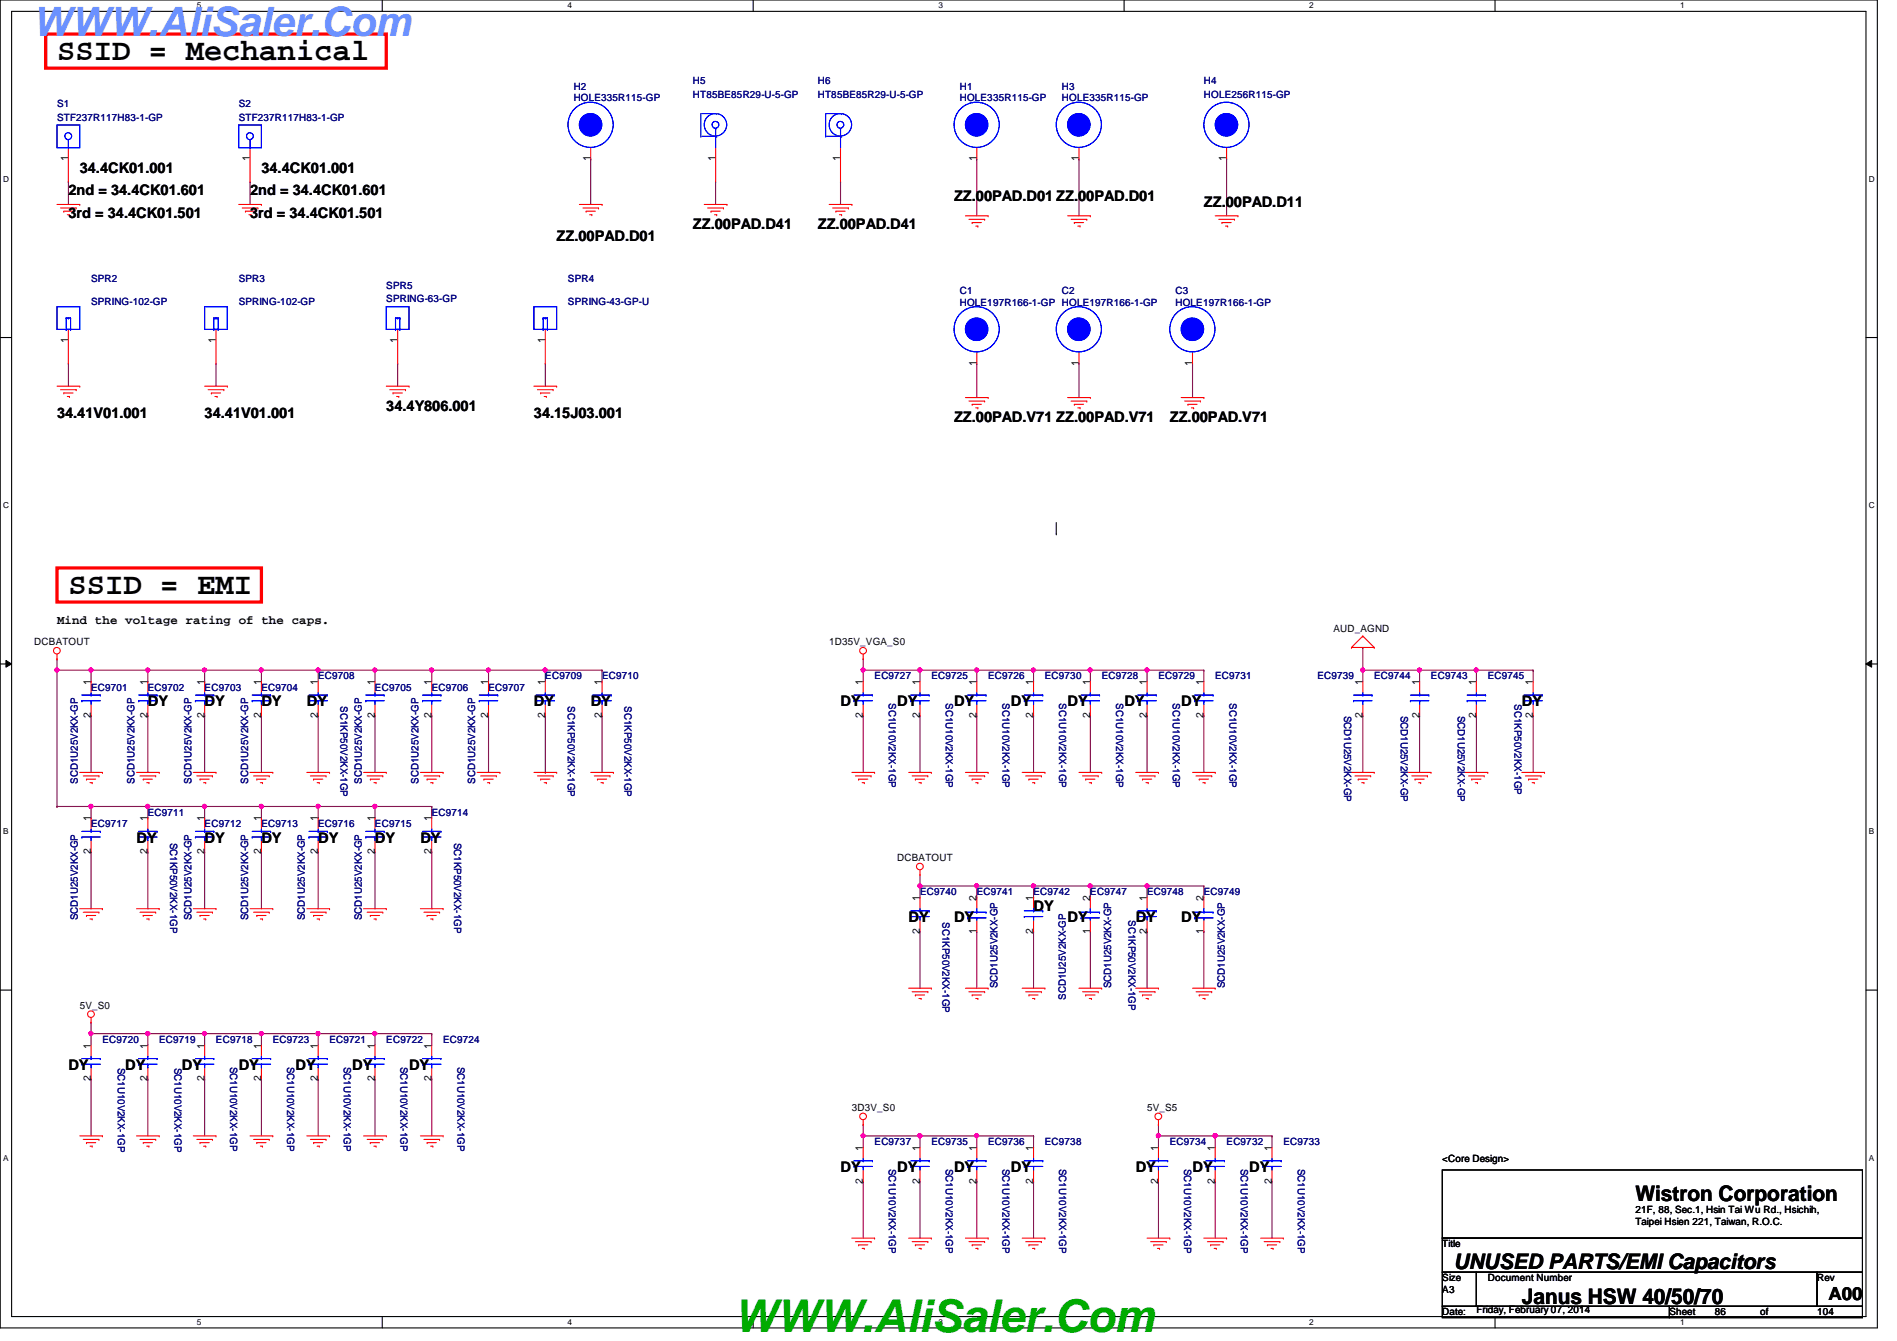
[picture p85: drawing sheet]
<svg xmlns="http://www.w3.org/2000/svg" width="297mm" height="210mm" viewBox="0 0 297 210" stroke-linecap="round" stroke-linejoin="round" font-family="sans-serif">
<defs><g id="words">
<text font-size="7.1" fill="#00ab00" x="114.9" y="208.6">WWW.AliSaler.Com</text>
<text font-size="6.3" fill="#6b91ff" x="5.1" y="5.6">WWW.AliSaler.Com</text>
<g font-size="4.8">
<text x="8.9" y="9.4">SSID = Mechanical</text>
<text x="10.7" y="92.9">SSID = EMI</text>
</g>
<g font-size="3.3">
<text x="256.1" y="188">Wistron Corporation</text>
<text x="227.6" y="198.6">UNUSED PARTS/EMI Capacitors</text>
<text x="238.3" y="204">Janus HSW 40/50/70</text>
</g>
<text font-size="2.8" x="286.3" y="203.5">A00</text>
<g font-size="2.3">
<text x="12.5" y="27">34.4CK01.001</text>
<text x="40.9" y="27">34.4CK01.001</text>
<text x="10.7" y="30.6">2nd = 34.4CK01.601</text>
<text x="10.7" y="34.1">3rd = 34.4CK01.501</text>
<text x="39.2" y="30.6">2nd = 34.4CK01.601</text>
<text x="39.2" y="34.1">3rd = 34.4CK01.501</text>
<text x="108.5" y="35.9">ZZ.00PAD.D41</text>
<text x="128.1" y="35.9">ZZ.00PAD.D41</text>
<text x="149.4" y="31.5">ZZ.00PAD.D01 ZZ.00PAD.D01</text>
<text x="188.5" y="32.3">ZZ.00PAD.D11</text>
<text x="87.2" y="37.7">ZZ.00PAD.D01</text>
<text x="8.9" y="65.4">34.41V01.001</text>
<text x="32" y="65.4">34.41V01.001</text>
<text x="60.5" y="64.3">34.4Y806.001</text>
<text x="83.6" y="65.4">34.15J03.001</text>
<text x="149.4" y="66.1">ZZ.00PAD.V71 ZZ.00PAD.V71</text>
<text x="183.2" y="66.1">ZZ.00PAD.V71</text>
<text x="23.2" y="110.6">DY</text>
<text x="32" y="110.6">DY</text>
<text x="40.9" y="110.6">DY</text>
<text x="48" y="110.6">DY</text>
<text x="83.6" y="110.6">DY</text>
<text x="92.5" y="110.6">DY</text>
<text x="131.6" y="110.6">DY</text>
<text x="140.5" y="110.6">DY</text>
<text x="149.4" y="110.6">DY</text>
<text x="158.3" y="110.6">DY</text>
<text x="167.2" y="110.6">DY</text>
<text x="176.1" y="110.6">DY</text>
<text x="185" y="110.6">DY</text>
<text x="238.3" y="110.6">DY</text>
<text x="21.4" y="131.9">DY</text>
<text x="32" y="131.9">DY</text>
<text x="40.9" y="131.9">DY</text>
<text x="49.8" y="131.9">DY</text>
<text x="58.7" y="131.9">DY</text>
<text x="65.8" y="131.9">DY</text>
<text x="161.8" y="142.6">DY</text>
<text x="142.3" y="144.4">DY</text>
<text x="149.4" y="144.4">DY</text>
<text x="167.2" y="144.4">DY</text>
<text x="177.8" y="144.4">DY</text>
<text x="185" y="144.4">DY</text>
<text x="10.7" y="167.5">DY</text>
<text x="19.6" y="167.5">DY</text>
<text x="28.5" y="167.5">DY</text>
<text x="37.4" y="167.5">DY</text>
<text x="46.3" y="167.5">DY</text>
<text x="55.2" y="167.5">DY</text>
<text x="64" y="167.5">DY</text>
<text x="131.6" y="183.5">DY</text>
<text x="140.5" y="183.5">DY</text>
<text x="149.4" y="183.5">DY</text>
<text x="158.3" y="183.5">DY</text>
<text x="177.8" y="183.5">DY</text>
<text x="186.7" y="183.5">DY</text>
<text x="195.6" y="183.5">DY</text>
</g>
<text font-size="1.9" x="8.9" y="97.6">Mind the voltage rating of the caps.</text>
<g font-size="1.6" fill="#000080">
<text x="8.9" y="16.7">S1</text>
<text x="37.4" y="16.7">S2</text>
<text x="89.8" y="14.1">H2</text>
<text x="89.8" y="15.8">HOLE335R115-GP</text>
<text x="108.5" y="13.2">H5</text>
<text x="108.5" y="15.3">HT85BE85R29-U-5-GP</text>
<text x="128.1" y="13.2">H6</text>
<text x="128.1" y="15.3">HT85BE85R29-U-5-GP</text>
<text x="150.3" y="14.1">H1</text>
<text x="150.3" y="15.8">HOLE335R115-GP</text>
<text x="166.3" y="14.1">H3</text>
<text x="166.3" y="15.8">HOLE335R115-GP</text>
<text x="188.5" y="13.2">H4</text>
<text x="188.5" y="15.3">HOLE256R115-GP</text>
<text x="8.9" y="18.9">STF237R117H83-1-GP</text>
<text x="37.4" y="18.9">STF237R117H83-1-GP</text>
<text x="14.3" y="44.1">SPR2</text>
<text x="14.3" y="47.7">SPRING-102-GP</text>
<text x="37.4" y="44.1">SPR3</text>
<text x="37.4" y="47.7">SPRING-102-GP</text>
<text x="60.5" y="45.2">SPR5</text>
<text x="60.5" y="47.3">SPRING-63-GP</text>
<text x="88.9" y="44.1">SPR4</text>
<text x="88.9" y="47.7">SPRING-43-GP-U</text>
<text x="150.3" y="46.1">C1</text>
<text x="150.3" y="47.8">HOLE197R166-1-GP HOLE197R166-1-GP</text>
<text x="166.3" y="46.1">C2</text>
<text x="184.1" y="46.1">C3</text>
<text x="184.1" y="47.8">HOLE197R166-1-GP</text>
<text x="49.8" y="106.3">EC9708</text>
<text x="85.4" y="106.3">EC9709</text>
<text x="94.3" y="106.3">EC9710</text>
<text x="136.9" y="106.3">EC9727</text>
<text x="145.8" y="106.3">EC9725</text>
<text x="154.7" y="106.3">EC9726</text>
<text x="163.6" y="106.3">EC9730</text>
<text x="172.5" y="106.3">EC9728</text>
<text x="181.4" y="106.3">EC9729</text>
<text x="190.3" y="106.3">EC9731</text>
<text x="206.3" y="106.3">EC9739</text>
<text x="215.2" y="106.3">EC9744</text>
<text x="224.1" y="106.3">EC9743</text>
<text x="233" y="106.3">EC9745</text>
<text x="14.3" y="108.1">EC9701</text>
<text x="23.2" y="108.1">EC9702</text>
<text x="32" y="108.1">EC9703</text>
<text x="40.9" y="108.1">EC9704</text>
<text x="53.3" y="110.6" transform="rotate(90 53.3 110.6)">SC1KP50V2KX-1GP</text>
<text x="58.7" y="108.1">EC9705</text>
<text x="67.6" y="108.1">EC9706</text>
<text x="76.5" y="108.1">EC9707</text>
<text x="88.9" y="110.6" transform="rotate(90 88.9 110.6)">SC1KP50V2KX-1GP</text>
<text x="97.8" y="110.6" transform="rotate(90 97.8 110.6)">SC1KP50V2KX-1GP</text>
<text x="139.2" y="110.1" transform="rotate(90 139.2 110.1)">SC1U10V2KX-1GP</text>
<text x="148.1" y="110.1" transform="rotate(90 148.1 110.1)">SC1U10V2KX-1GP</text>
<text x="157" y="110.1" transform="rotate(90 157 110.1)">SC1U10V2KX-1GP</text>
<text x="165.9" y="110.1" transform="rotate(90 165.9 110.1)">SC1U10V2KX-1GP</text>
<text x="174.7" y="110.1" transform="rotate(90 174.7 110.1)">SC1U10V2KX-1GP</text>
<text x="183.6" y="110.1" transform="rotate(90 183.6 110.1)">SC1U10V2KX-1GP</text>
<text x="192.5" y="110.1" transform="rotate(90 192.5 110.1)">SC1U10V2KX-1GP</text>
<text x="210.5" y="112" transform="rotate(90 210.5 112)">SCD1U25V2KX-GP</text>
<text x="219.4" y="112" transform="rotate(90 219.4 112)">SCD1U25V2KX-GP</text>
<text x="228.3" y="112" transform="rotate(90 228.3 112)">SCD1U25V2KX-GP</text>
<text x="237.1" y="110.2" transform="rotate(90 237.1 110.2)">SC1KP50V2KX-1GP</text>
<text x="12.2" y="122.7" transform="rotate(-90 12.2 122.7)">SCD1U25V2KX-GP</text>
<text x="21.1" y="122.7" transform="rotate(-90 21.1 122.7)">SCD1U25V2KX-GP</text>
<text x="30" y="122.7" transform="rotate(-90 30 122.7)">SCD1U25V2KX-GP</text>
<text x="38.9" y="122.7" transform="rotate(-90 38.9 122.7)">SCD1U25V2KX-GP</text>
<text x="56.6" y="122.7" transform="rotate(-90 56.6 122.7)">SCD1U25V2KX-GP</text>
<text x="65.5" y="122.7" transform="rotate(-90 65.5 122.7)">SCD1U25V2KX-GP</text>
<text x="74.4" y="122.7" transform="rotate(-90 74.4 122.7)">SCD1U25V2KX-GP</text>
<text x="14.3" y="129.5">EC9717</text>
<text x="23.2" y="127.7">EC9711</text>
<text x="26.7" y="131.9" transform="rotate(90 26.7 131.9)">SC1KP50V2KX-1GP</text>
<text x="32" y="129.5">EC9712</text>
<text x="40.9" y="129.5">EC9713</text>
<text x="49.8" y="129.5">EC9716</text>
<text x="58.7" y="129.5">EC9715</text>
<text x="67.6" y="127.7">EC9714</text>
<text x="71.1" y="131.9" transform="rotate(90 71.1 131.9)">SC1KP50V2KX-1GP</text>
<text x="144.1" y="140.1">EC9740</text>
<text x="152.9" y="140.1">EC9741</text>
<text x="161.8" y="140.1">EC9742</text>
<text x="170.7" y="140.1">EC9747</text>
<text x="179.6" y="140.1">EC9748</text>
<text x="188.5" y="140.1">EC9749</text>
<text x="12.2" y="144" transform="rotate(-90 12.2 144)">SCD1U25V2KX-GP</text>
<text x="30" y="144" transform="rotate(-90 30 144)">SCD1U25V2KX-GP</text>
<text x="38.9" y="144" transform="rotate(-90 38.9 144)">SCD1U25V2KX-GP</text>
<text x="47.7" y="144" transform="rotate(-90 47.7 144)">SCD1U25V2KX-GP</text>
<text x="56.6" y="144" transform="rotate(-90 56.6 144)">SCD1U25V2KX-GP</text>
<text x="147.6" y="144.4" transform="rotate(90 147.6 144.4)">SC1KP50V2KX-1GP</text>
<text x="176.7" y="144" transform="rotate(90 176.7 144)">SC1KP50V2KX-1GP</text>
<text x="156.2" y="154.7" transform="rotate(-90 156.2 154.7)">SCD1U25V2KX-GP</text>
<text x="174" y="154.7" transform="rotate(-90 174 154.7)">SCD1U25V2KX-GP</text>
<text x="191.8" y="154.7" transform="rotate(-90 191.8 154.7)">SCD1U25V2KX-GP</text>
<text x="166.9" y="156.5" transform="rotate(-90 166.9 156.5)">SCD1U25V2KX-GP</text>
<text x="16" y="163.2">EC9720</text>
<text x="18.5" y="167.1" transform="rotate(90 18.5 167.1)">SC1U10V2KX-1GP</text>
<text x="24.9" y="163.2">EC9719</text>
<text x="27.3" y="167.1" transform="rotate(90 27.3 167.1)">SC1U10V2KX-1GP</text>
<text x="33.8" y="163.2">EC9718</text>
<text x="36.1" y="167" transform="rotate(90 36.1 167)">SC1U10V2KX-1GP</text>
<text x="42.7" y="163.2">EC9723</text>
<text x="45" y="167" transform="rotate(90 45 167)">SC1U10V2KX-1GP</text>
<text x="51.6" y="163.2">EC9721</text>
<text x="53.8" y="167" transform="rotate(90 53.8 167)">SC1U10V2KX-1GP</text>
<text x="60.5" y="163.2">EC9722</text>
<text x="62.7" y="167" transform="rotate(90 62.7 167)">SC1U10V2KX-1GP</text>
<text x="69.4" y="163.2">EC9724</text>
<text x="71.6" y="167" transform="rotate(90 71.6 167)">SC1U10V2KX-1GP</text>
<text x="136.9" y="179.2">EC9737</text>
<text x="145.8" y="179.2">EC9735</text>
<text x="154.7" y="179.2">EC9736</text>
<text x="163.6" y="179.2">EC9738</text>
<text x="183.2" y="179.2">EC9734</text>
<text x="192.1" y="179.2">EC9732</text>
<text x="201" y="179.2">EC9733</text>
<text x="139.2" y="183" transform="rotate(90 139.2 183)">SC1U10V2KX-1GP</text>
<text x="148.1" y="183" transform="rotate(90 148.1 183)">SC1U10V2KX-1GP</text>
<text x="157" y="183" transform="rotate(90 157 183)">SC1U10V2KX-1GP</text>
<text x="165.9" y="183" transform="rotate(90 165.9 183)">SC1U10V2KX-1GP</text>
<text x="185.4" y="183" transform="rotate(90 185.4 183)">SC1U10V2KX-1GP</text>
<text x="194.3" y="183" transform="rotate(90 194.3 183)">SC1U10V2KX-1GP</text>
<text x="203.2" y="183" transform="rotate(90 203.2 183)">SC1U10V2KX-1GP</text>
</g>
<g font-size="1.6">
<text x="10.7" y="25.2" transform="rotate(-90 10.7 25.2)">1</text>
<text x="39.1" y="25.2" transform="rotate(-90 39.1 25.2)">1</text>
<text x="92.5" y="25.2" transform="rotate(-90 92.5 25.2)">1</text>
<text x="112" y="25.2" transform="rotate(-90 112 25.2)">1</text>
<text x="131.6" y="25.2" transform="rotate(-90 131.6 25.2)">1</text>
<text x="152.9" y="25.2" transform="rotate(-90 152.9 25.2)">1</text>
<text x="168.9" y="25.2" transform="rotate(-90 168.9 25.2)">1</text>
<text x="192" y="25.2" transform="rotate(-90 192 25.2)">1</text>
<text x="10.7" y="53.7" transform="rotate(-90 10.7 53.7)">1</text>
<text x="33.8" y="53.7" transform="rotate(-90 33.8 53.7)">1</text>
<text x="62.2" y="53.7" transform="rotate(-90 62.2 53.7)">1</text>
<text x="85.3" y="53.7" transform="rotate(-90 85.3 53.7)">1</text>
<text x="152.9" y="57.2" transform="rotate(-90 152.9 57.2)">1</text>
<text x="168.9" y="57.2" transform="rotate(-90 168.9 57.2)">1</text>
<text x="186.7" y="57.2" transform="rotate(-90 186.7 57.2)">1</text>
<text x="5.4" y="101">DCBATOUT</text>
<text x="129.8" y="101">1D35V_VGA_S0</text>
<text x="208.8" y="98.9">AUD_AGND</text>
<text x="14.2" y="107.2" transform="rotate(-90 14.2 107.2)">1</text>
<text x="23.1" y="107.2" transform="rotate(-90 23.1 107.2)">1</text>
<text x="32" y="107.2" transform="rotate(-90 32 107.2)">1</text>
<text x="40.9" y="107.2" transform="rotate(-90 40.9 107.2)">1</text>
<text x="49.8" y="107.2" transform="rotate(-90 49.8 107.2)">1</text>
<text x="58.7" y="107.2" transform="rotate(-90 58.7 107.2)">1</text>
<text x="67.6" y="107.2" transform="rotate(-90 67.6 107.2)">1</text>
<text x="76.5" y="107.2" transform="rotate(-90 76.5 107.2)">1</text>
<text x="85.3" y="107.2" transform="rotate(-90 85.3 107.2)">1</text>
<text x="94.2" y="107.2" transform="rotate(-90 94.2 107.2)">1</text>
<text x="135.1" y="107.2" transform="rotate(-90 135.1 107.2)">1</text>
<text x="144" y="107.2" transform="rotate(-90 144 107.2)">1</text>
<text x="152.9" y="107.2" transform="rotate(-90 152.9 107.2)">1</text>
<text x="161.8" y="107.2" transform="rotate(-90 161.8 107.2)">1</text>
<text x="170.7" y="107.2" transform="rotate(-90 170.7 107.2)">1</text>
<text x="179.6" y="107.2" transform="rotate(-90 179.6 107.2)">1</text>
<text x="188.5" y="107.2" transform="rotate(-90 188.5 107.2)">1</text>
<text x="213.4" y="107.2" transform="rotate(-90 213.4 107.2)">1</text>
<text x="222.2" y="107.2" transform="rotate(-90 222.2 107.2)">1</text>
<text x="231.1" y="107.2" transform="rotate(-90 231.1 107.2)">1</text>
<text x="240" y="107.2" transform="rotate(-90 240 107.2)">1</text>
<text x="14.2" y="112.4" transform="rotate(-90 14.2 112.4)">2</text>
<text x="23.1" y="112.4" transform="rotate(-90 23.1 112.4)">2</text>
<text x="32" y="112.4" transform="rotate(-90 32 112.4)">2</text>
<text x="40.9" y="112.4" transform="rotate(-90 40.9 112.4)">2</text>
<text x="49.8" y="112.4" transform="rotate(-90 49.8 112.4)">2</text>
<text x="58.7" y="112.4" transform="rotate(-90 58.7 112.4)">2</text>
<text x="67.6" y="112.4" transform="rotate(-90 67.6 112.4)">2</text>
<text x="76.5" y="112.4" transform="rotate(-90 76.5 112.4)">2</text>
<text x="85.3" y="112.4" transform="rotate(-90 85.3 112.4)">2</text>
<text x="94.2" y="112.4" transform="rotate(-90 94.2 112.4)">2</text>
<text x="135.1" y="112.4" transform="rotate(-90 135.1 112.4)">2</text>
<text x="144" y="112.4" transform="rotate(-90 144 112.4)">2</text>
<text x="152.9" y="112.4" transform="rotate(-90 152.9 112.4)">2</text>
<text x="161.8" y="112.4" transform="rotate(-90 161.8 112.4)">2</text>
<text x="170.7" y="112.4" transform="rotate(-90 170.7 112.4)">2</text>
<text x="179.6" y="112.4" transform="rotate(-90 179.6 112.4)">2</text>
<text x="188.5" y="112.4" transform="rotate(-90 188.5 112.4)">2</text>
<text x="213.4" y="112.4" transform="rotate(-90 213.4 112.4)">2</text>
<text x="222.2" y="112.4" transform="rotate(-90 222.2 112.4)">2</text>
<text x="231.1" y="112.4" transform="rotate(-90 231.1 112.4)">2</text>
<text x="240" y="112.4" transform="rotate(-90 240 112.4)">2</text>
<text x="14.2" y="128.6" transform="rotate(-90 14.2 128.6)">1</text>
<text x="23.1" y="128.6" transform="rotate(-90 23.1 128.6)">1</text>
<text x="32" y="128.6" transform="rotate(-90 32 128.6)">1</text>
<text x="40.9" y="128.6" transform="rotate(-90 40.9 128.6)">1</text>
<text x="49.8" y="128.6" transform="rotate(-90 49.8 128.6)">1</text>
<text x="58.7" y="128.6" transform="rotate(-90 58.7 128.6)">1</text>
<text x="67.6" y="128.6" transform="rotate(-90 67.6 128.6)">1</text>
<text x="14.2" y="133.7" transform="rotate(-90 14.2 133.7)">2</text>
<text x="23.1" y="133.7" transform="rotate(-90 23.1 133.7)">2</text>
<text x="32" y="133.7" transform="rotate(-90 32 133.7)">2</text>
<text x="40.9" y="133.7" transform="rotate(-90 40.9 133.7)">2</text>
<text x="49.8" y="133.7" transform="rotate(-90 49.8 133.7)">2</text>
<text x="58.7" y="133.7" transform="rotate(-90 58.7 133.7)">2</text>
<text x="67.6" y="133.7" transform="rotate(-90 67.6 133.7)">2</text>
<text x="140.5" y="134.8">DCBATOUT</text>
<text x="144" y="141" transform="rotate(-90 144 141)">1</text>
<text x="152.9" y="141" transform="rotate(-90 152.9 141)">2</text>
<text x="161.8" y="141" transform="rotate(-90 161.8 141)">1</text>
<text x="170.7" y="141" transform="rotate(-90 170.7 141)">2</text>
<text x="179.6" y="141" transform="rotate(-90 179.6 141)">1</text>
<text x="188.5" y="141" transform="rotate(-90 188.5 141)">2</text>
<text x="144" y="146.1" transform="rotate(-90 144 146.1)">2</text>
<text x="152.9" y="146.1" transform="rotate(-90 152.9 146.1)">1</text>
<text x="161.8" y="146.1" transform="rotate(-90 161.8 146.1)">2</text>
<text x="170.7" y="146.1" transform="rotate(-90 170.7 146.1)">1</text>
<text x="179.6" y="146.1" transform="rotate(-90 179.6 146.1)">2</text>
<text x="188.5" y="146.1" transform="rotate(-90 188.5 146.1)">1</text>
<text x="12.5" y="157.9">5V_S0</text>
<text x="14.2" y="164.1" transform="rotate(-90 14.2 164.1)">1</text>
<text x="23.1" y="164.1" transform="rotate(-90 23.1 164.1)">1</text>
<text x="32" y="164.1" transform="rotate(-90 32 164.1)">1</text>
<text x="40.9" y="164.1" transform="rotate(-90 40.9 164.1)">1</text>
<text x="49.8" y="164.1" transform="rotate(-90 49.8 164.1)">1</text>
<text x="58.7" y="164.1" transform="rotate(-90 58.7 164.1)">1</text>
<text x="67.6" y="164.1" transform="rotate(-90 67.6 164.1)">1</text>
<text x="14.2" y="169.2" transform="rotate(-90 14.2 169.2)">2</text>
<text x="23.1" y="169.2" transform="rotate(-90 23.1 169.2)">2</text>
<text x="32" y="169.2" transform="rotate(-90 32 169.2)">2</text>
<text x="40.9" y="169.2" transform="rotate(-90 40.9 169.2)">2</text>
<text x="49.8" y="169.2" transform="rotate(-90 49.8 169.2)">2</text>
<text x="58.7" y="169.2" transform="rotate(-90 58.7 169.2)">2</text>
<text x="67.6" y="169.2" transform="rotate(-90 67.6 169.2)">2</text>
<text x="133.4" y="173.9">3D3V_S0</text>
<text x="179.6" y="173.9">5V_S5</text>
<text x="135.1" y="185.3" transform="rotate(-90 135.1 185.3)">2</text>
<text x="135.1" y="180.1" transform="rotate(-90 135.1 180.1)">1</text>
<text x="144" y="185.3" transform="rotate(-90 144 185.3)">2</text>
<text x="144" y="180.1" transform="rotate(-90 144 180.1)">1</text>
<text x="152.9" y="185.3" transform="rotate(-90 152.9 185.3)">2</text>
<text x="152.9" y="180.1" transform="rotate(-90 152.9 180.1)">1</text>
<text x="161.8" y="185.3" transform="rotate(-90 161.8 185.3)">2</text>
<text x="161.8" y="180.1" transform="rotate(-90 161.8 180.1)">1</text>
<text x="181.4" y="185.3" transform="rotate(-90 181.4 185.3)">2</text>
<text x="181.4" y="180.1" transform="rotate(-90 181.4 180.1)">1</text>
<text x="190.2" y="185.3" transform="rotate(-90 190.2 185.3)">2</text>
<text x="190.2" y="180.1" transform="rotate(-90 190.2 180.1)">1</text>
<text x="199.1" y="185.3" transform="rotate(-90 199.1 185.3)">2</text>
<text x="199.1" y="180.1" transform="rotate(-90 199.1 180.1)">1</text>
<text x="225.8" y="181.9">&lt;Core Design&gt;</text>
<text x="256.1" y="189.9">21F, 88, Sec.1, Hsin Tai Wu Rd., Hsichih,</text>
<text x="256.1" y="191.7">Taipei Hsien 221, Taiwan, R.O.C.</text>
<text x="225.8" y="195.2">Title</text>
<text x="225.8" y="200.6">Size</text>
<text x="225.8" y="202.4">A3</text>
<text x="233" y="200.6">Document Number</text>
<text x="284.5" y="200.6">Rev</text>
<text x="225.8" y="205.9">Date:</text>
<text x="231.2" y="205.6">Friday, February 07, 2014</text>
<text x="261.4" y="205.9">Sheet</text>
<text x="268.5" y="205.9">86</text>
<text x="275.6" y="205.9">of</text>
<text x="284.5" y="205.9">104</text>
</g>
<g font-size="1.3">
<text x="30.8" y="1.3">5</text>
<text x="88.9" y="1.3">4</text>
<text x="146.9" y="1.3">3</text>
<text x="205" y="1.3">2</text>
<text x="263.1" y="1.3">1</text>
<text x=".5" y="28.4">D</text>
<text x="292.6" y="28.4">D</text>
<text x=".5" y="79.5">C</text>
<text x="292.6" y="79.5">C</text>
<text x=".5" y="130.6">B</text>
<text x="292.6" y="130.6">B</text>
<text x=".5" y="181.7">A</text>
<text x="292.6" y="181.7">A</text>
<text x="30.8" y="207.4">5</text>
<text x="88.9" y="207.4">4</text>
<text x="146.9" y="207.4">3</text>
<text x="205" y="207.4">2</text>
<text x="263.1" y="207.4">1</text>
</g>
</g></defs>
<path d="M0 0h294v207.9h-294zM1.8 1.8h290.4v204.3h-290.4z" fill="none" stroke="#000" stroke-width=".17"/>
<g fill="#fff">
<path d="M30.8 .2h.7v1.4h-.7z"/>
<path d="M30.8 206.2h.7v1.4h-.7z"/>
</g>
<path d="M59.9 0v1.8M59.9 206.1v1.8" fill="none" stroke="#000" stroke-width=".17"/>
<g fill="#fff">
<path d="M88.9 .2h.6v1.4h-.6z"/>
<path d="M88.9 206.2h.6v1.4h-.6z"/>
</g>
<path d="M117.9 0v1.8M117.9 206.1v1.8" fill="none" stroke="#000" stroke-width=".17"/>
<g fill="#fff">
<path d="M146.9 .2h.7v1.4h-.7z"/>
<path d="M146.9 206.2h.7v1.4h-.7z"/>
</g>
<path d="M176 0v1.8M176 206.1v1.8" fill="none" stroke="#000" stroke-width=".17"/>
<g fill="#fff">
<path d="M205 .2h.7v1.4h-.7z"/>
<path d="M205 206.2h.7v1.4h-.7z"/>
</g>
<path d="M234.1 0v1.8M234.1 206.1v1.8" fill="none" stroke="#000" stroke-width=".17"/>
<g fill="#fff">
<path d="M263.1 .2h.7v1.4h-.7z"/>
<path d="M263.1 206.2h.7v1.4h-.7z"/>
<path d="M.5 27.3h.9v1.4h-.9z"/>
<path d="M292.6 27.3h.9v1.4h-.9z"/>
<path d="M.5 78.4h.9v1.4h-.9z"/>
<path d="M292.6 78.4h.9v1.4h-.9z"/>
</g>
<path d="M0 52.8h1.8M292.2 52.8h1.8" fill="none" stroke="#000" stroke-width=".17"/>
<g fill="#fff">
<path d="M.5 129.5h.8v1.4h-.8z"/>
<path d="M292.6 129.5h.9v1.4h-.9z"/>
</g>
<path d="M0 103.9h1.8M292.2 103.9h1.8" fill="none" stroke="#000" stroke-width=".17"/>
<path d="M.9 103.4l.9 .5-.9 .5zM292.2 103.9l.9-.5v1z" fill="#000"/>
<path d="M.9 103.4l.9 .5-.9 .5zM292.2 103.9l.9-.5v1z" fill="none" stroke="#000" stroke-width=".16"/>
<g fill="#fff">
<path d="M.5 180.5h.8v1.4h-.8z"/>
<path d="M292.6 180.5h.9v1.4h-.9z"/>
</g>
<path d="M0 155h1.8M292.2 155h1.8" fill="none" stroke="#000" stroke-width=".17"/>
<path d="M10.7 28.4h.1M10.7 28.4v3.6M39.2 28.4h.1M39.2 28.4v3.6M8.9 103.1h.1M8.9 104.9h.1M8.9 103.1v1.8M8.9 104.9h5.4v1.8M14.3 106.7h.1" fill="none" stroke="#800040" stroke-width=".17"/>
<circle cx="14.2" cy="104.9" r=".32" fill="#f0f"/>
<circle cx="14.2" cy="104.9" r=".32" fill="none" stroke="#f0f" stroke-width=".17"/>
<path d="M8.9 104.9v21.3M8.9 126.2h.1" fill="none" stroke="#800040" stroke-width=".17"/>
<circle cx="8.9" cy="104.9" r=".32" fill="#f0f"/>
<circle cx="8.9" cy="104.9" r=".32" fill="none" stroke="#f0f" stroke-width=".17"/>
<path d="M58.7 126.2h8.9M58.7 126.2h.1" fill="none" stroke="#800040" stroke-width=".17"/>
<circle cx="58.7" cy="126.2" r=".32" fill="#f0f"/>
<circle cx="58.7" cy="126.2" r=".32" fill="none" stroke="#f0f" stroke-width=".17"/>
<path d="M40.9 126.2h8.9M40.9 126.2h.1" fill="none" stroke="#800040" stroke-width=".17"/>
<circle cx="40.9" cy="126.2" r=".32" fill="#f0f"/>
<circle cx="40.9" cy="126.2" r=".32" fill="none" stroke="#f0f" stroke-width=".17"/>
<path d="M32 126.2h8.9M32 126.2h.1" fill="none" stroke="#800040" stroke-width=".17"/>
<circle cx="32" cy="126.2" r=".32" fill="#f0f"/>
<circle cx="32" cy="126.2" r=".32" fill="none" stroke="#f0f" stroke-width=".17"/>
<path d="M23.2 126.2h.1M23.2 126.2h8.8" fill="none" stroke="#800040" stroke-width=".17"/>
<circle cx="23.1" cy="126.2" r=".32" fill="#f0f"/>
<circle cx="23.1" cy="126.2" r=".32" fill="none" stroke="#f0f" stroke-width=".17"/>
<path d="M14.3 104.9h8.9M23.2 104.9h.1M23.2 106.7h.1M23.2 104.9v1.8M94.3 106.7h.1M94.3 104.9v1.8" fill="none" stroke="#800040" stroke-width=".17"/>
<circle cx="23.1" cy="104.9" r=".32" fill="#f0f"/>
<circle cx="23.1" cy="104.9" r=".32" fill="none" stroke="#f0f" stroke-width=".17"/>
<path d="M23.2 104.9h8.8M32 104.9h.1M14.3 126.2h8.9v1.8M14.3 128h.1M14.3 126.2h.1M14.3 126.2v1.8M23.2 128h.1M32 128h.1M32 126.2v1.8" fill="none" stroke="#800040" stroke-width=".17"/>
<circle cx="14.2" cy="126.2" r=".32" fill="#f0f"/>
<circle cx="14.2" cy="126.2" r=".32" fill="none" stroke="#f0f" stroke-width=".17"/>
<path d="M8.9 126.2h.1M8.9 126.2h5.4M40.9 128h.1M40.9 126.2v1.8M49.8 128h.1M49.8 126.2h.1M49.8 126.2v1.8M49.8 126.2h8.9v1.8M58.7 128h.1M67.6 126.2h.1M67.6 126.2v1.8" fill="none" stroke="#800040" stroke-width=".17"/>
<circle cx="49.8" cy="126.2" r=".32" fill="#f0f"/>
<circle cx="49.8" cy="126.2" r=".32" fill="none" stroke="#f0f" stroke-width=".17"/>
<path d="M32 106.7h.1M32 104.9v1.8" fill="none" stroke="#800040" stroke-width=".17"/>
<circle cx="32" cy="104.9" r=".32" fill="#f0f"/>
<circle cx="32" cy="104.9" r=".32" fill="none" stroke="#f0f" stroke-width=".17"/>
<path d="M32 104.9h8.9M40.9 104.9h.1M40.9 106.7h.1M40.9 104.9v1.8" fill="none" stroke="#800040" stroke-width=".17"/>
<circle cx="40.9" cy="104.9" r=".32" fill="#f0f"/>
<circle cx="40.9" cy="104.9" r=".32" fill="none" stroke="#f0f" stroke-width=".17"/>
<path d="M40.9 104.9h8.9M49.8 104.9h.1M49.8 104.9v1.8" fill="none" stroke="#800040" stroke-width=".17"/>
<circle cx="49.8" cy="104.9" r=".32" fill="#f0f"/>
<circle cx="49.8" cy="104.9" r=".32" fill="none" stroke="#f0f" stroke-width=".17"/>
<path d="M49.8 104.9h8.9M58.7 104.9h.1M58.7 104.9v1.8" fill="none" stroke="#800040" stroke-width=".17"/>
<circle cx="58.7" cy="104.9" r=".32" fill="#f0f"/>
<circle cx="58.7" cy="104.9" r=".32" fill="none" stroke="#f0f" stroke-width=".17"/>
<path d="M58.7 104.9h8.9M67.6 104.9h.1M67.6 104.9v1.8" fill="none" stroke="#800040" stroke-width=".17"/>
<circle cx="67.6" cy="104.9" r=".32" fill="#f0f"/>
<circle cx="67.6" cy="104.9" r=".32" fill="none" stroke="#f0f" stroke-width=".17"/>
<path d="M67.6 104.9h8.9M76.5 104.9h.1M76.5 104.9v1.8" fill="none" stroke="#800040" stroke-width=".17"/>
<circle cx="76.5" cy="104.9" r=".32" fill="#f0f"/>
<circle cx="76.5" cy="104.9" r=".32" fill="none" stroke="#f0f" stroke-width=".17"/>
<path d="M76.5 104.9h8.9M85.4 104.9h.1M85.4 104.9v1.8" fill="none" stroke="#800040" stroke-width=".17"/>
<circle cx="85.4" cy="104.9" r=".32" fill="#f0f"/>
<circle cx="85.4" cy="104.9" r=".32" fill="none" stroke="#f0f" stroke-width=".17"/>
<path d="M85.4 104.9h8.9M94.3 104.9h.1M14.3 161.8h8.9M14.3 160h.1M14.3 161.8h.1M14.3 160v3.6" fill="none" stroke="#800040" stroke-width=".17"/>
<circle cx="23.1" cy="161.8" r=".32" fill="#f0f"/>
<circle cx="23.1" cy="161.8" r=".32" fill="none" stroke="#f0f" stroke-width=".17"/>
<circle cx="14.2" cy="161.8" r=".32" fill="#f0f"/>
<circle cx="14.2" cy="161.8" r=".32" fill="none" stroke="#f0f" stroke-width=".17"/>
<path d="M58.7 161.8h8.9M58.7 161.8h.1M58.7 161.8v1.8M67.6 161.8h.1M67.6 161.8v1.8" fill="none" stroke="#800040" stroke-width=".17"/>
<circle cx="58.7" cy="161.8" r=".32" fill="#f0f"/>
<circle cx="58.7" cy="161.8" r=".32" fill="none" stroke="#f0f" stroke-width=".17"/>
<path d="M40.9 161.8h8.9M40.9 161.8h.1M40.9 161.8v1.8M49.8 161.8h.1M49.8 161.8v1.8" fill="none" stroke="#800040" stroke-width=".17"/>
<circle cx="40.9" cy="161.8" r=".32" fill="#f0f"/>
<circle cx="40.9" cy="161.8" r=".32" fill="none" stroke="#f0f" stroke-width=".17"/>
<path d="M32 161.8h8.9M32 161.8h.1M32 161.8v1.8" fill="none" stroke="#800040" stroke-width=".17"/>
<circle cx="32" cy="161.8" r=".32" fill="#f0f"/>
<circle cx="32" cy="161.8" r=".32" fill="none" stroke="#f0f" stroke-width=".17"/>
<path d="M23.2 161.8h.1M23.2 161.8v1.8M23.2 161.8h8.8" fill="none" stroke="#800040" stroke-width=".17"/>
<circle cx="23.1" cy="161.8" r=".32" fill="#f0f"/>
<circle cx="23.1" cy="161.8" r=".32" fill="none" stroke="#f0f" stroke-width=".17"/>
<path d="M161.8 104.9h8.9M161.8 104.9h.1M161.8 104.9v1.8" fill="none" stroke="#800040" stroke-width=".17"/>
<circle cx="161.8" cy="104.9" r=".32" fill="#f0f"/>
<circle cx="161.8" cy="104.9" r=".32" fill="none" stroke="#f0f" stroke-width=".17"/>
<path d="M135.2 104.9h.1M135.2 104.9v1.8M152.9 104.9h.1M152.9 104.9v1.8M152.9 104.9h8.9" fill="none" stroke="#800040" stroke-width=".17"/>
<circle cx="152.9" cy="104.9" r=".32" fill="#f0f"/>
<circle cx="152.9" cy="104.9" r=".32" fill="none" stroke="#f0f" stroke-width=".17"/>
<path d="M135.2 104.9h.1M135.2 104.9h8.9" fill="none" stroke="#800040" stroke-width=".17"/>
<circle cx="144" cy="104.9" r=".32" fill="#f0f"/>
<circle cx="144" cy="104.9" r=".32" fill="none" stroke="#f0f" stroke-width=".17"/>
<circle cx="135.1" cy="104.9" r=".32" fill="#f0f"/>
<circle cx="135.1" cy="104.9" r=".32" fill="none" stroke="#f0f" stroke-width=".17"/>
<path d="M144.1 104.9h8.8M144.1 104.9h.1M144.1 104.9v1.8M188.5 104.9h.1M188.5 104.9v1.8" fill="none" stroke="#800040" stroke-width=".17"/>
<circle cx="144" cy="104.9" r=".32" fill="#f0f"/>
<circle cx="144" cy="104.9" r=".32" fill="none" stroke="#f0f" stroke-width=".17"/>
<path d="M179.6 104.9h.1M179.6 104.9v1.8" fill="none" stroke="#800040" stroke-width=".17"/>
<circle cx="179.6" cy="104.9" r=".32" fill="#f0f"/>
<circle cx="179.6" cy="104.9" r=".32" fill="none" stroke="#f0f" stroke-width=".17"/>
<path d="M135.2 103.1h.1M135.2 103.1v1.8M170.7 104.9h.1M170.7 104.9v1.8M170.7 104.9h17.8M179.6 104.9h.1M179.6 112h.1M179.6 112v8.9M188.5 112h.1M188.5 112v8.9" fill="none" stroke="#800040" stroke-width=".17"/>
<circle cx="170.7" cy="104.9" r=".32" fill="#f0f"/>
<circle cx="170.7" cy="104.9" r=".32" fill="none" stroke="#f0f" stroke-width=".17"/>
<path d="M181.4 177.8h.1M181.4 177.8v1.8M181.4 177.8h8.9M199.2 177.8h.1M199.2 177.8v1.8" fill="none" stroke="#800040" stroke-width=".17"/>
<circle cx="190.3" cy="177.8" r=".32" fill="#f0f"/>
<circle cx="190.3" cy="177.8" r=".32" fill="none" stroke="#f0f" stroke-width=".17"/>
<circle cx="181.4" cy="177.8" r=".32" fill="#f0f"/>
<circle cx="181.4" cy="177.8" r=".32" fill="none" stroke="#f0f" stroke-width=".17"/>
<path d="M190.3 177.8h.1M190.3 177.8v1.8M190.3 177.8h8.9" fill="none" stroke="#800040" stroke-width=".17"/>
<circle cx="190.3" cy="177.8" r=".32" fill="#f0f"/>
<circle cx="190.3" cy="177.8" r=".32" fill="none" stroke="#f0f" stroke-width=".17"/>
<path d="M135.2 177.8h.1M135.2 177.8v1.8M135.2 177.8h8.9M144.1 177.8h.1M152.9 177.8h.1M152.9 177.8v1.8M181.4 176h.1M181.4 176v1.8" fill="none" stroke="#800040" stroke-width=".17"/>
<circle cx="135.1" cy="177.8" r=".32" fill="#f0f"/>
<circle cx="135.1" cy="177.8" r=".32" fill="none" stroke="#f0f" stroke-width=".17"/>
<circle cx="144" cy="177.8" r=".32" fill="#f0f"/>
<circle cx="144" cy="177.8" r=".32" fill="none" stroke="#f0f" stroke-width=".17"/>
<path d="M144.1 177.8h.1M144.1 177.8v1.8M144.1 177.8h8.8M152.9 177.8h.1" fill="none" stroke="#800040" stroke-width=".17"/>
<circle cx="144" cy="177.8" r=".32" fill="#f0f"/>
<circle cx="144" cy="177.8" r=".32" fill="none" stroke="#f0f" stroke-width=".17"/>
<circle cx="152.9" cy="177.8" r=".32" fill="#f0f"/>
<circle cx="152.9" cy="177.8" r=".32" fill="none" stroke="#f0f" stroke-width=".17"/>
<path d="M49.8 161.8h.1M49.8 161.8h8.9M135.2 176h.1M135.2 176v1.8M152.9 177.8h8.9M161.8 177.8h.1M161.8 177.8v1.8" fill="none" stroke="#800040" stroke-width=".17"/>
<circle cx="49.8" cy="161.8" r=".32" fill="#f0f"/>
<circle cx="49.8" cy="161.8" r=".32" fill="none" stroke="#f0f" stroke-width=".17"/>
<g fill="none" stroke="#800040" stroke-width=".17">
<path d="M14.3 112h.1M14.3 112v8.9M23.2 112h.1M23.2 112v8.9M32 112h.1M32 112v8.9M40.9 112h.1M40.9 112v8.9M49.8 112h.1M49.8 112v8.9M58.7 112h.1M58.7 112v8.9"/>
<path d="M67.6 112h.1M67.6 112v8.9M76.5 112h.1M76.5 112v8.9M94.3 112h.1M94.3 112v8.9M135.2 112h.1M135.2 112v8.9M144.1 112h.1M144.1 112v8.9M152.9 112h.1M152.9 112v8.9"/>
<path d="M161.8 112h.1M161.8 112v8.9M170.7 112h.1M170.7 112v8.9M213.4 112h.1M213.4 112v8.9M222.3 104.9h8.9M222.3 104.9h.1M222.3 104.9v1.8M14.3 133.3h.1M14.3 133.4v8.8M23.2 133.3h.1"/>
<path d="M23.2 133.4v8.8M32 133.3h.1M32 133.4v8.8M40.9 133.3h.1M40.9 133.4v8.8M49.8 133.3h.1M49.8 133.4v8.8M58.7 133.3h.1M58.7 133.4v8.8M67.6 133.3h.1M67.6 133.4v8.8M14.3 168.9h.1"/>
<path d="M14.3 168.9v8.9M23.2 168.9h.1M23.2 168.9v8.9M32 168.9h.1M32 168.9v8.9M40.9 168.9h.1M40.9 168.9v8.9M49.8 168.9h.1M49.8 168.9v8.9M58.7 168.9h.1M58.7 168.9v8.9M67.6 168.9h.1"/>
<path d="M67.6 168.9v8.9M135.2 184.9h.1M135.2 184.9v8.9M144.1 184.9h.1M144.1 184.9v8.9M152.9 184.9h.1M152.9 184.9v8.9M161.8 184.9h.1M161.8 184.9v8.9M181.4 184.9h.1M181.4 184.9v8.9M190.3 184.9h.1"/>
<path d="M190.3 184.9v8.9M199.2 184.9h.1M199.2 184.9v8.9"/>
</g>
<circle cx="222.3" cy="104.9" r=".32" fill="#f0f"/>
<circle cx="222.3" cy="104.9" r=".32" fill="none" stroke="#f0f" stroke-width=".17"/>
<path d="M213.4 104.9h.1M213.4 104.9h8.9M231.2 104.9h.1M231.2 104.9v1.8M240.1 104.9h.1M240.1 104.9v1.8" fill="none" stroke="#800040" stroke-width=".17"/>
<circle cx="231.2" cy="104.9" r=".32" fill="#f0f"/>
<circle cx="231.2" cy="104.9" r=".32" fill="none" stroke="#f0f" stroke-width=".17"/>
<path d="M213.4 104.9h.1M213.4 104.9v1.8M231.2 104.9h.1M231.2 112h.1M231.2 112v8.9M231.2 104.9h8.9M240.1 112h.1M240.1 112v8.9" fill="none" stroke="#800040" stroke-width=".17"/>
<circle cx="213.4" cy="104.9" r=".32" fill="#f0f"/>
<circle cx="213.4" cy="104.9" r=".32" fill="none" stroke="#f0f" stroke-width=".17"/>
<path d="M213.4 101.3h.1M213.4 101.3v3.6M222.3 112h.1M222.3 112v8.9M170.7 138.7h8.9M179.6 138.7h.1M179.6 138.7v1.8" fill="none" stroke="#800040" stroke-width=".17"/>
<circle cx="179.6" cy="138.7" r=".32" fill="#f0f"/>
<circle cx="179.6" cy="138.7" r=".32" fill="none" stroke="#f0f" stroke-width=".17"/>
<path d="M152.9 138.7v1.8M179.6 138.7h.1M179.6 138.7h8.9M152.9 140.5h.1" fill="none" stroke="#800040" stroke-width=".17"/>
<circle cx="152.9" cy="138.7" r=".32" fill="#f0f"/>
<circle cx="152.9" cy="138.7" r=".32" fill="none" stroke="#f0f" stroke-width=".17"/>
<g fill="none" stroke="#800040" stroke-width=".17">
<path d="M152.9 138.7h8.9M161.8 138.7h.1M161.8 138.7v1.8M188.5 138.7h.1M188.5 138.7v1.8M144.1 145.8h.1M144.1 145.8v8.9M152.9 145.8h.1M152.9 145.8v8.9M161.8 145.8h.1M161.8 140.5h.1M161.8 145.8v8.9"/>
<path d="M170.7 145.8h.1M170.7 145.8v8.9M179.6 145.8h.1M179.6 145.8v8.9"/>
</g>
<circle cx="161.8" cy="138.7" r=".32" fill="#f0f"/>
<circle cx="161.8" cy="138.7" r=".32" fill="none" stroke="#f0f" stroke-width=".17"/>
<path d="M144.1 138.7h.1M144.1 138.7h8.8M144.1 136.9v1.8M152.9 138.7h.1M161.8 138.7h8.9M170.7 138.7h.1M188.5 145.8h.1M188.5 145.8v8.9" fill="none" stroke="#800040" stroke-width=".17"/>
<circle cx="144" cy="138.7" r=".32" fill="#f0f"/>
<circle cx="144" cy="138.7" r=".32" fill="none" stroke="#f0f" stroke-width=".17"/>
<path d="M170.7 138.7h.1M170.7 138.7v1.8" fill="none" stroke="#800040" stroke-width=".17"/>
<circle cx="170.7" cy="138.7" r=".32" fill="#f0f"/>
<circle cx="170.7" cy="138.7" r=".32" fill="none" stroke="#f0f" stroke-width=".17"/>
<g fill="none" stroke="#800040" stroke-width=".17">
<path d="M92.5 24.9h.1M92.5 24.9v7.1M112.1 28.4h.1M112.1 28.4v3.6M131.6 28.4h.1M131.6 28.4v3.6M152.9 24.9h.1M152.9 24.9v8.9M168.9 24.9h.1M168.9 24.9v8.9M192.1 24.9h.1M192.1 24.9v8.9"/>
<path d="M10.7 56.9h.1M10.7 56.9v3.6M33.8 56.9h.1M33.8 56.9v3.6M62.3 56.9h.1M62.3 56.9v3.6M85.4 56.9h.1M85.4 56.9v3.6M152.9 56.9h.1M152.9 56.9v5.3M168.9 56.9h.1M168.9 56.9v5.3"/>
<path d="M186.7 56.9h.1M186.7 56.9v5.3M85.4 112v8.9M85.4 120.9h.1M144.1 138.7v1.8M144.1 140.5h.1"/>
</g>
<g fill="none" stroke="#f00" stroke-width=".17">
<path d="M8.9 32h3.6M9.5 32.6h2.4M10 33.1h.1M10 33.1h1.4M10.5 33.6h.4M10.9 33.6h.1M11.9 32.6h.1M12.5 32h.1M37.4 32h3.5M37.9 32.6h2.5M38.4 33.1h.1M38.4 33.1h1.5"/>
<path d="M39 33.6h.3M39.3 33.6h.1M40.4 32.6h.1M40.9 32h.1M90.7 32h3.6M91.3 32.6h2.4M91.8 33.1h1.4M91.8 33.1h.1M92.3 33.6h.4M92.7 33.6h.1M93.7 32.6h.1M94.3 32h.1"/>
<path d="M110.3 32h3.5M110.8 32.6h2.5M111.3 33.1h1.5M111.3 33.1h.1M111.9 33.6h.3M112.1 23.1v5.3M112.2 33.6h.1M113.3 32.6h.1M113.8 32h.1M129.8 32h3.6M130.4 32.6h2.4M130.9 33.1h1.4"/>
<path d="M130.9 33.1h.1M131.4 33.6h.4M131.8 33.6h.1M132.8 32.6h.1M133.4 32h.1M151.2 33.8h3.5M151.7 34.3h2.5M152.2 34.8h.1M152.2 34.8h1.5M152.8 35.4h.3M153.1 35.4h.1M154.2 34.3h.1"/>
<path d="M154.7 33.8h.1M167.2 33.8h3.5M167.7 34.3h2.5M168.2 34.8h1.5M168.2 34.8h.1M168.8 35.4h.3M169.1 35.4h.1M170.2 34.3h.1M170.7 33.8h.1M190.3 33.8h3.5M190.8 34.3h2.5M191.3 34.8h.1"/>
<path d="M191.3 34.8h1.5M191.9 35.4h.3M192.2 35.4h.1M193.3 34.3h.1M193.8 33.8h.1M85.4 51.6v5.3M168.9 55.1v1.8M8.9 60.5h3.6M9.5 61h2.4M10 61.5h.1M10 61.5h1.4M10.5 62.1h.4"/>
<path d="M10.9 62.1h.1M11.9 61h.1M12.5 60.5h.1M32 60.5h3.6M32.6 61h2.4M33.1 61.5h1.4M33.1 61.5h.1M33.7 62.1h.3M34 62.1h.1M35 61h.1M35.6 60.5h.1M60.5 60.5h3.5"/>
<path d="M61 61h2.5M61.5 61.5h.1M61.5 61.5h1.5M62.1 62.1h.3M62.4 62.1h.1M63.5 61h.1M64 60.5h.1M83.6 60.5h3.6M84.2 61h2.4M84.7 61.5h.1M84.7 61.5h1.4M85.2 62.1h.4"/>
<path d="M85.6 62.1h.1M86.6 61h.1M87.2 60.5h.1M151.2 62.2h3.5M151.7 62.8h2.5M152.2 63.3h.1M152.2 63.3h1.5M152.8 63.8h.3M153.1 63.8h.1M154.2 62.8h.1M154.7 62.2h.1M167.2 62.2h3.5"/>
<path d="M167.7 62.8h2.5M168.2 63.3h1.5M168.2 63.3h.1M168.8 63.8h.3M169.1 63.8h.1M170.2 62.8h.1M170.7 62.2h.1M185 62.2h3.5M185.5 62.8h2.5M186 63.3h.1M186 63.3h1.4M186.6 63.8h.3"/>
<path d="M186.9 63.8h.1M188 62.8h.1M188.5 62.2h.1M213.4 99.6l1.8 1.7M213.4 99.6h.1M213.4 99.6l-1.8 1.7M8.9 103.1h.1M8.9 102.4v.7M40.9 106.7v1.8M40.9 110.2v1.8M135.2 103.1h.1M135.2 102.4v.7"/>
<path d="M152.9 106.7v1.8M152.9 110.2v1.8M179.6 106.7v1.8M179.6 110.2v1.8M211.6 101.3h.1M211.6 101.3h3.6M215.2 101.3h.1M222.3 106.7v1.8M222.3 110.2v1.8M240.1 106.7v1.8M240.1 110.2v1.8M12.5 120.9h3.5"/>
<path d="M13 121.5h2.5M13.5 122h1.5M13.5 122h.1M14.1 122.5h.3M14.4 122.5h.1M15.5 121.5h.1M16 120.9h.1M21.4 120.9h3.5M21.9 121.5h2.5M22.4 122h1.5M22.4 122h.1M23 122.5h.3"/>
<path d="M23.3 122.5h.1M24.4 121.5h.1M24.9 120.9h.1M30.3 120.9h3.5M30.8 121.5h2.5M31.3 122h.1M31.3 122h1.5M31.9 122.5h.3M32.2 122.5h.1M33.3 121.5h.1M33.8 120.9h.1M39.2 120.9h3.5"/>
<path d="M39.7 121.5h2.5M40.2 122h.1M40.2 122h1.5M40.8 122.5h.3M41.1 122.5h.1M42.2 121.5h.1M42.7 120.9h.1M48 120.9h3.6M48.6 121.5h2.5M49.1 122h.1M49.1 122h1.4M49.7 122.5h.3"/>
<path d="M50 122.5h.1M51.1 121.5h.1M51.6 120.9h.1M56.9 120.9h3.6M57.5 121.5h2.4M58 122h.1M58 122h1.4M58.5 122.5h.4M58.9 122.5h.1M59.9 121.5h.1M60.5 120.9h.1M65.8 120.9h3.6"/>
<path d="M66.4 121.5h2.4M66.9 122h.1M66.9 122h1.4M67.4 122.5h.4M67.6 128v1.8M67.6 131.6v1.7M67.8 122.5h.1M68.8 121.5h.1M69.4 120.9h.1M74.7 120.9h3.6M75.3 121.5h2.4M75.8 122h.1"/>
<path d="M75.8 122h1.4M76.3 122.5h.4M76.7 122.5h.1M77.7 121.5h.1M78.3 120.9h.1M83.6 120.9h3.6M84.2 121.5h2.4M84.7 122h.1M84.7 122h1.4M85.2 122.5h.4M85.6 122.5h.1M86.6 121.5h.1"/>
<path d="M87.2 120.9h.1M92.5 120.9h3.6M93 121.5h2.5M93.6 122h1.4M93.6 122h.1M94.1 122.5h.3M94.4 122.5h.1M95.5 121.5h.1M96.1 120.9h.1M133.4 120.9h3.5M133.9 121.5h2.5M134.4 122h.1"/>
<path d="M134.4 122h1.5M135 122.5h.3M135.3 122.5h.1M136.4 121.5h.1M136.9 120.9h.1M142.3 120.9h3.5M142.8 121.5h2.5M143.3 122h1.5M143.3 122h.1M143.9 122.5h.3M144.1 136.9h.1M144.1 136.2v.7"/>
<path d="M144.2 122.5h.1M145.3 121.5h.1M145.8 120.9h.1M151.2 120.9h3.5M151.7 121.5h2.5M152.2 122h.1M152.2 122h1.5M152.8 122.5h.3M153.1 122.5h.1M154.2 121.5h.1M154.7 120.9h.1M160.1 120.9h3.5"/>
<path d="M160.6 121.5h2.5M161.1 122h1.5M161.1 122h.1M161.7 122.5h.3M162 122.5h.1M163.1 121.5h.1M163.6 120.9h.1M168.9 120.9h3.6M169.5 121.5h2.5M170 122h1.4M170 122h.1M170.6 122.5h.3"/>
<path d="M170.9 122.5h.1M172 121.5h.1M172.5 120.9h.1M177.8 120.9h3.6M178.4 121.5h2.4M178.9 122h.1M178.9 122h1.4M179.4 122.5h.4M179.8 122.5h.1M180.8 121.5h.1M181.4 120.9h.1M186.7 120.9h3.6"/>
<path d="M187.3 121.5h2.4M187.8 122h.1M187.8 122h1.4M188.3 122.5h.4M188.7 122.5h.1M189.7 121.5h.1M190.3 120.9h.1M211.6 120.9h3.6M212.2 121.5h2.4M212.7 122h.1M212.7 122h1.4M213.2 122.5h.4"/>
<path d="M213.6 122.5h.1M214.6 121.5h.1M215.2 120.9h.1M220.5 120.9h3.6M221.1 121.5h2.4M221.6 122h.1M221.6 122h1.4M222.1 122.5h.4M222.5 122.5h.1M223.5 121.5h.1M224.1 120.9h.1M229.4 120.9h3.6"/>
<path d="M230 121.5h2.4M230.5 122h.1M230.5 122h1.4M231 122.5h.3M231.3 122.5h.1M232.4 121.5h.1M233 120.9h.1M238.3 120.9h3.5M238.8 121.5h2.5M239.3 122h.1M239.3 122h1.5M239.9 122.5h.3"/>
<path d="M240.2 122.5h.1M241.3 121.5h.1M241.8 120.9h.1M12.5 142.2h3.5M13 142.8h2.5M13.5 143.3h1.5M13.5 143.3h.1M14.1 143.8h.3M14.3 159.3v.7M14.4 143.8h.1M15.5 142.8h.1M16 142.2h.1"/>
<path d="M21.4 142.2h3.5M21.9 142.8h2.5M22.4 143.3h1.5M22.4 143.3h.1M23 143.8h.3M23.3 143.8h.1M24.4 142.8h.1M24.9 142.2h.1M30.3 142.2h3.5M30.8 142.8h2.5M31.3 143.3h.1M31.3 143.3h1.5"/>
<path d="M31.9 143.8h.3M32.2 143.8h.1M33.3 142.8h.1M33.8 142.2h.1M39.2 142.2h3.5M39.7 142.8h2.5M40.2 143.3h.1M40.2 143.3h1.5M40.8 143.8h.3M41.1 143.8h.1M42.2 142.8h.1M42.7 142.2h.1"/>
<path d="M48 142.2h3.6M48.6 142.8h2.5M49.1 143.3h.1M49.1 143.3h1.4M49.7 143.8h.3M50 143.8h.1M51.1 142.8h.1M51.6 142.2h.1M56.9 142.2h3.6M57.5 142.8h2.4M58 143.3h.1M58 143.3h1.4"/>
<path d="M58.5 143.8h.4M58.9 143.8h.1M59.9 142.8h.1M60.5 142.2h.1M65.8 142.2h3.6M66.4 142.8h2.4M66.9 143.3h.1M66.9 143.3h1.4M67.4 143.8h.4M67.8 143.8h.1M68.8 142.8h.1M69.4 142.2h.1"/>
<path d="M142.3 154.7h3.5M142.8 155.2h2.5M143.3 155.7h1.5M143.3 155.7h.1M143.9 156.3h.3M144.2 156.3h.1M145.3 155.2h.1M145.8 154.7h.1M151.2 154.7h3.5M151.7 155.2h2.5M152.2 155.7h.1M152.2 155.7h1.5"/>
<path d="M152.8 156.3h.3M153.1 156.3h.1M154.2 155.2h.1M154.7 154.7h.1M160.1 154.7h3.5M160.6 155.2h2.5M161.1 155.7h1.5M161.1 155.7h.1M161.7 156.3h.3M162 156.3h.1M163.1 155.2h.1M163.6 154.7h.1"/>
<path d="M168.9 154.7h3.6M169.5 155.2h2.5M170 155.7h1.4M170 155.7h.1M170.6 156.3h.3M170.7 140.5v1.7M170.7 144v1.8M170.9 156.3h.1M172 155.2h.1M172.5 154.7h.1M177.8 154.7h3.6M178.4 155.2h2.4"/>
<path d="M178.9 155.7h.1M178.9 155.7h1.4M179.4 156.3h.4M179.6 140.5v1.7M179.6 144v1.8M179.8 156.3h.1M180.8 155.2h.1M181.4 154.7h.1M186.7 154.7h3.6M187.3 155.2h2.4M187.8 155.7h.1M187.8 155.7h1.4"/>
<path d="M188.3 156.3h.4M188.7 156.3h.1M189.7 155.2h.1M190.3 154.7h.1M12.5 177.8h3.5M13 178.4h2.5M13.5 178.9h1.5M13.5 178.9h.1M14.1 179.4h.3M14.3 160h.1M14.4 179.4h.1M15.5 178.4h.1"/>
<path d="M16 177.8h.1M21.4 177.8h3.5M21.9 178.4h2.5M22.4 178.9h1.5M22.4 178.9h.1M23 179.4h.3M23.2 163.6v1.8M23.2 167.1v1.8M23.3 179.4h.1M24.4 178.4h.1M24.9 177.8h.1M30.3 177.8h3.5"/>
<path d="M30.8 178.4h2.5M31.3 178.9h.1M31.3 178.9h1.5M31.9 179.4h.3M32.2 179.4h.1M33.3 178.4h.1M33.8 177.8h.1M39.2 177.8h3.5M39.7 178.4h2.5M40.2 178.9h.1M40.2 178.9h1.5M40.8 179.4h.3"/>
<path d="M41.1 179.4h.1M42.2 178.4h.1M42.7 177.8h.1M48 177.8h3.6M48.6 178.4h2.5M49.1 178.9h.1M49.1 178.9h1.4M49.7 179.4h.3M50 179.4h.1M51.1 178.4h.1M51.6 177.8h.1M56.9 177.8h3.6"/>
<path d="M57.5 178.4h2.4M58 178.9h.1M58 178.9h1.4M58.5 179.4h.4M58.9 179.4h.1M59.9 178.4h.1M60.5 177.8h.1M65.8 177.8h3.6M66.4 178.4h2.4M66.9 178.9h.1M66.9 178.9h1.4M67.4 179.4h.4"/>
<path d="M67.8 179.4h.1M68.8 178.4h.1M69.4 177.8h.1M135.2 176h.1M135.2 175.3v.7M181.4 176h.1M181.4 175.3v.7M190.3 179.6v1.8M133.4 193.8h3.5M133.9 194.4h2.5M134.4 194.9h.1M134.4 194.9h1.5"/>
<path d="M135 195.4h.3M135.3 195.4h.1M136.4 194.4h.1M136.9 193.8h.1M142.3 193.8h3.5M142.8 194.4h2.5M143.3 194.9h1.5M143.3 194.9h.1M143.9 195.4h.3M144.2 195.4h.1M145.3 194.4h.1M145.8 193.8h.1"/>
<path d="M151.2 193.8h3.5M151.7 194.4h2.5M152.2 194.9h.1M152.2 194.9h1.5M152.8 195.4h.3M153.1 195.4h.1M154.2 194.4h.1M154.7 193.8h.1M160.1 193.8h3.5M160.6 194.4h2.5M161.1 194.9h1.5M161.1 194.9h.1"/>
<path d="M161.7 195.4h.3M162 195.4h.1M163.1 194.4h.1M163.6 193.8h.1M179.6 193.8h3.6M180.2 194.4h2.4M180.7 194.9h.1M180.7 194.9h1.4M181.2 195.4h.4M181.6 195.4h.1M182.6 194.4h.1M183.2 193.8h.1"/>
<path d="M188.5 193.8h3.6M189.1 194.4h2.4M189.6 194.9h1.4M189.6 194.9h.1M190.1 195.4h.4M190.3 183.1v1.8M190.5 195.4h.1M191.5 194.4h.1M192.1 193.8h.1M197.4 193.8h3.6M197.9 194.4h2.5M198.5 194.9h1.4"/>
<path d="M198.5 194.9h.1M199 195.4h.3M199.3 195.4h.1M200.4 194.4h.1M201 193.8h.1"/>
<circle cx="8.9" cy="101.8" r=".52"/>
<circle cx="135.2" cy="101.8" r=".52"/>
<circle cx="144" cy="135.6" r=".52"/>
<circle cx="14.2" cy="158.7" r=".52"/>
<circle cx="135.2" cy="174.7" r=".52"/>
<circle cx="181.4" cy="174.7" r=".52"/>
</g>
<path d="M165.4 83.6h.1M165.4 81.8v1.8M225.8 183.1h65.8v10.7h-65.8zM225.8 193.8h65.8v5.3h-65.8zM225.8 199.1h5.4v5.4h-5.4zM231.2 199.1h53.3v5.4h-53.3zM284.5 199.1h7.1v5.4h-7.1zM225.8 204.5h35.6v1.7h-35.6zM261.4 204.5h30.2v1.7h-30.2z" fill="none" stroke="#000" stroke-width=".17"/>
<path d="M7.2 5.3h53.3v5.4h-53.3zM8.9 88.9h32v5.3h-32z" fill="none" stroke="#f00" stroke-width=".51"/>
<g fill="none" stroke="#00f" stroke-width=".17">
<path d="M112.1 20.1h.1M112.1 20.1v3M83.6 48h3.6v3.6h-3.6zM85 49.8h.7M85 49.8h.1M85 51.6h.1M85 49.8v1.8M85 51.6h.7M85.4 49.8h.1M85.7 51.6h.1M85.7 49.8h.1M85.7 49.8v1.8"/>
<path d="M39.5 109.7h2.9M39.5 109.7h.1M39.5 108.8h2.9M40.9 108.8h.1M40.9 109.7h.1M40.9 108.5v.3M40.9 109.7v.5M42.4 108.8h.1M151.5 109.7h.1M151.5 108.8h2.9M151.5 109.7h2.9M152.9 108.8h.1"/>
<path d="M152.9 109.7h.1M152.9 108.5v.3M152.9 109.7v.5M154.4 108.8h.1M178.2 109.7h.1M178.2 108.8h2.9M178.2 109.7h2.9M179.6 108.8h.1M179.6 109.7h.1M179.6 108.5v.3M179.6 109.7v.5M181.1 108.8h.1"/>
<path d="M220.8 109.7h2.9M220.8 109.7h.1M220.8 108.8h2.9M222.3 108.8h.1M222.3 109.7h.1M222.3 108.5v.3M222.3 109.7v.5M223.7 108.8h.1M238.6 109.7h.1M238.6 108.8h2.9M238.6 109.7h2.9M240.1 108.8h.1"/>
<path d="M240.1 109.7h.1M240.1 108.5v.3M240.1 109.7v.5M241.5 108.8h.1M66.2 131h.1M66.2 130.1h2.8M66.2 131h2.8M67.6 130.1h.1M67.6 131h.1M67.6 129.8v.3M67.6 131v.6M69 130.1h.1"/>
<path d="M169.3 143.7h.1M169.3 142.8h2.9M169.3 143.7h2.9M170.7 143.7h.1M170.7 142.8h.1M170.7 142.2v.6M170.7 143.7v.3M172.2 142.8h.1M178.2 143.5h.1M178.2 142.6h2.9M178.2 143.5h2.9M179.6 142.6h.1"/>
<path d="M179.6 143.5h.1M179.6 142.2v.4M179.6 143.5v.5M181.1 142.6h.1M21.7 166.6h.1M21.7 165.7h2.9M21.7 166.6h2.9M23.2 165.7h.1M23.2 166.6h.1M23.2 165.4v.3M23.2 166.6v.5M24.6 165.7h.1"/>
<path d="M188.8 182.6h.1M188.8 181.7h2.9M188.8 182.6h2.9M190.3 181.7h.1M190.3 182.6h.1M190.3 181.4v.3M190.3 182.6v.5M191.7 181.7h.1"/>
<circle cx="112" cy="19.5" r="1.76"/>
<circle cx="112" cy="19.5" r=".54"/>
</g>
<path d="M109.7 17.8h2.5M109.7 17.8v3.5M112.2 17.8h.1M109.7 21.3h2.5M109.7 21.3h.1M112.2 21.3h.1" fill="none" stroke="#fff" stroke-width=".16" stroke-dasharray="6.1 2"/>
<path d="M109.7 17.8h2.5M109.7 17.8v3.5M112.2 17.8h.1M109.7 21.3h2.5M109.7 21.3h.1M112.2 21.3h.1" fill="none" stroke="#00f" stroke-width=".16" stroke-dasharray="6.1 2"/>
<circle cx="168.9" cy="51.5" r="1.76" fill="#00f"/>
<g fill="none" stroke="#00f" stroke-width=".17">
<circle cx="168.9" cy="51.5" r="1.76"/>
<circle cx="168.9" cy="51.5" r="3.5"/>
</g>
<circle cx="168.9" cy="51.5" r="1.76" fill="#00f"/>
<g fill="none" stroke="#00f" stroke-width=".17">
<path d="M66.2 109.7h.1M66.2 108.8h2.8M66.2 109.7h2.8M67.6 108.8h.1M67.6 109.7h.1M67.6 108.5v.3M67.6 109.7v.5M69 108.8h.1M151.5 182.6h.1M151.5 181.7h2.9M151.5 182.6h2.9M152.9 181.7h.1"/>
<path d="M152.9 182.6h.1M152.9 181.4v.3M152.9 182.6v.5M154.4 181.7h.1"/>
<circle cx="168.9" cy="51.5" r="1.76"/>
<circle cx="168.9" cy="51.5" r="3.5"/>
</g>
<path d="M168.9 23.1v1.8M67.6 106.7v1.8M67.6 110.2v1.8M152.9 179.6v1.8M152.9 183.1v1.8" fill="none" stroke="#f00" stroke-width=".17"/>
<circle cx="168.9" cy="19.5" r="1.76" fill="#00f"/>
<g fill="none" stroke="#00f" stroke-width=".17">
<circle cx="168.9" cy="19.5" r="1.76"/>
<circle cx="168.9" cy="19.5" r="3.5"/>
</g>
<circle cx="168.9" cy="19.5" r="1.76" fill="#00f"/>
<g fill="none" stroke="#00f" stroke-width=".17">
<path d="M131.6 20.1h.1M131.6 20.1v3M30.6 109.7h2.9M30.6 109.7h.1M30.6 108.8h2.9M32 108.8h.1M32 109.7h.1M32 108.5v.3M32 109.7v.5M33.5 108.8h.1M83.9 109.7h2.9M83.9 109.7h.1"/>
<path d="M83.9 108.8h2.9M85.4 108.8h.1M85.4 109.7h.1M85.4 108.5v.3M85.4 109.7v.5M86.8 108.8h.1M133.7 109.7h.1M133.7 108.8h2.9M133.7 109.7h2.9M135.2 108.8h.1M135.2 109.7h.1M135.2 108.5v.3"/>
<path d="M135.2 109.7v.5M136.6 108.8h.1M160.4 109.7h.1M160.4 108.8h2.9M160.4 109.7h2.9M161.8 108.8h.1M161.8 109.7h.1M161.8 108.5v.3M161.8 109.7v.5M163.3 108.8h.1M212 109.7h.1M212 108.8h2.8"/>
<path d="M212 109.7h2.8M213.4 108.8h.1M213.4 109.7h.1M213.4 108.5v.3M213.4 109.7v.5M214.8 108.8h.1M229.7 109.7h2.9M229.7 109.7h.1M229.7 108.8h2.9M231.2 108.8h.1M231.2 109.7h.1M231.2 108.5v.3"/>
<path d="M231.2 109.7v.5M232.6 108.8h.1M21.7 131h.1M21.7 130.1h2.9M21.7 131h2.9M23.2 130.1h.1M23.2 131h.1M23.2 129.8v.3M23.2 131v.6M24.6 130.1h.1M39.5 131h2.9M39.5 131h.1"/>
<path d="M39.5 130.1h2.9M40.9 130.1h.1M40.9 131h.1M40.9 129.8v.3M40.9 131v.6M42.4 130.1h.1M142.6 143.5h.1M142.6 142.6h2.9M142.6 143.5h2.9M144.1 142.6h.1M144.1 143.5h.1M144.1 142.2v.4"/>
<path d="M144.1 143.5v.5M145.5 142.6h.1M151.5 143.7h.1M151.5 142.8h2.9M151.5 143.7h2.9M152.9 143.7h.1M152.9 142.8h.1M152.9 142.2v.6M152.9 143.7v.3M154.4 142.8h.1M12.8 166.6h.1M12.8 165.7h2.9"/>
<path d="M12.8 166.6h2.9M14.3 165.7h.1M14.3 166.6h.1M14.3 165.4v.3M14.3 166.6v.5M15.7 165.7h.1M39.5 166.6h2.9M39.5 166.6h.1M39.5 165.7h2.9M40.9 165.7h.1M40.9 166.6h.1M40.9 165.4v.3"/>
<path d="M40.9 166.6v.5M42.4 165.7h.1M66.2 166.6h.1M66.2 165.7h2.8M66.2 166.6h2.8M67.6 165.7h.1M67.6 166.6h.1M67.6 165.4v.3M67.6 166.6v.5M69 165.7h.1M160.4 182.6h.1M160.4 181.7h2.9"/>
<path d="M160.4 182.6h2.9M161.8 181.7h.1M161.8 182.6h.1M161.8 181.4v.3M161.8 182.6v.5M163.3 181.7h.1M197.7 182.6h.1M197.7 181.7h2.9M197.7 182.6h2.9M199.2 181.7h.1M199.2 182.6h.1M199.2 181.4v.3"/>
<path d="M199.2 182.6v.5M200.6 181.7h.1"/>
<circle cx="131.6" cy="19.5" r="1.76"/>
<circle cx="131.6" cy="19.5" r=".54"/>
<circle cx="168.9" cy="19.5" r="1.76"/>
<circle cx="168.9" cy="19.5" r="3.5"/>
</g>
<g fill="none" stroke="#f00" stroke-width=".17">
<path d="M131.6 23.1v5.3M186.7 55.1v1.8M32 106.7v1.8M32 110.2v1.8M85.4 106.7v1.8M85.4 110.2v1.8M135.2 106.7v1.8M135.2 110.2v1.8M161.8 106.7v1.8M161.8 110.2v1.8M213.4 106.7v1.8M213.4 110.2v1.8"/>
<path d="M231.2 106.7v1.8M231.2 110.2v1.8M23.2 128v1.8M23.2 131.6v1.7M40.9 128v1.8M40.9 131.6v1.7M144.1 140.5v1.7M144.1 144v1.8M152.9 140.5v1.7M152.9 144v1.8M14.3 163.6v1.8M14.3 167.1v1.8"/>
<path d="M40.9 163.6v1.8M40.9 167.1v1.8M67.6 163.6v1.8M67.6 167.1v1.8M161.8 179.6v1.8M199.2 179.6v1.8M161.8 183.1v1.8M199.2 183.1v1.8"/>
</g>
<path d="M129.3 17.8h2.5M129.3 17.8v3.5M131.8 17.8h.1M129.3 21.3h2.5M129.3 21.3h.1M131.8 21.3h.1" fill="none" stroke="#fff" stroke-width=".16" stroke-dasharray="6.1 2"/>
<path d="M129.3 17.8h2.5M129.3 17.8v3.5M131.8 17.8h.1M129.3 21.3h2.5M129.3 21.3h.1M131.8 21.3h.1" fill="none" stroke="#00f" stroke-width=".16" stroke-dasharray="6.1 2"/>
<circle cx="186.7" cy="51.5" r="1.76" fill="#00f"/>
<g fill="none" stroke="#00f" stroke-width=".17">
<circle cx="186.7" cy="51.5" r="1.76"/>
<circle cx="186.7" cy="51.5" r="3.5"/>
</g>
<circle cx="186.7" cy="51.5" r="1.76" fill="#00f"/>
<g fill="none" stroke="#00f" stroke-width=".17">
<circle cx="186.7" cy="51.5" r="1.76"/>
<circle cx="186.7" cy="51.5" r="3.5"/>
</g>
<path d="M192.1 23.1v1.8" fill="none" stroke="#f00" stroke-width=".17"/>
<circle cx="192" cy="19.5" r="1.76" fill="#00f"/>
<g fill="none" stroke="#00f" stroke-width=".17">
<circle cx="192" cy="19.5" r="1.76"/>
<circle cx="192" cy="19.5" r="3.5"/>
</g>
<circle cx="192" cy="19.5" r="1.76" fill="#00f"/>
<g fill="none" stroke="#00f" stroke-width=".17">
<circle cx="192" cy="19.5" r="1.76"/>
<circle cx="192" cy="19.5" r="3.5"/>
</g>
<path d="M92.5 23.1v1.8" fill="none" stroke="#f00" stroke-width=".17"/>
<circle cx="92.5" cy="19.5" r="1.76" fill="#00f"/>
<g fill="none" stroke="#00f" stroke-width=".17">
<circle cx="92.5" cy="19.5" r="1.76"/>
<circle cx="92.5" cy="19.5" r="3.5"/>
</g>
<circle cx="92.5" cy="19.5" r="1.76" fill="#00f"/>
<g fill="none" stroke="#00f" stroke-width=".17">
<path d="M37.4 19.6h3.5v3.5h-3.5zM39.2 23.1h.1M39.2 21.9v1.2M32 48h3.6v3.6h-3.6zM33.5 49.8h.1M33.5 51.6h.1M33.5 49.8v1.8M33.5 51.6h.7M33.5 49.8h.7M33.8 49.8h.1M34.2 51.6h.1M34.2 49.8h.1"/>
<path d="M34.2 49.8v1.8M60.5 48h3.5v3.6h-3.5zM61.9 49.8h.1M61.9 51.6h.1M61.9 51.6h.7M61.9 49.8v1.8M61.9 49.8h.7M62.3 49.8h.1M62.6 51.6h.1M62.6 49.8h.1M62.6 49.8v1.8M12.8 109.7h.1"/>
<path d="M12.8 108.8h2.9M12.8 109.7h2.9M14.3 108.8h.1M14.3 109.7h.1M14.3 108.5v.3M14.3 109.7v.5M15.7 108.8h.1M48.4 109.7h2.9M48.4 109.7h.1M48.4 108.8h2.9M49.8 108.8h.1M49.8 109.7h.1"/>
<path d="M49.8 108.5v.3M49.8 109.7v.5M51.3 108.8h.1M57.3 109.7h.1M57.3 108.8h2.9M57.3 109.7h2.9M58.7 108.8h.1M58.7 109.7h.1M58.7 108.5v.3M58.7 109.7v.5M60.2 108.8h.1M142.6 109.7h.1"/>
<path d="M142.6 108.8h2.9M142.6 109.7h2.9M144.1 108.8h.1M144.1 109.7h.1M144.1 108.5v.3M144.1 109.7v.5M145.5 108.8h.1M169.3 109.7h.1M169.3 108.8h2.9M169.3 109.7h2.9M170.7 108.8h.1M170.7 109.7h.1"/>
<path d="M170.7 108.5v.3M170.7 109.7v.5M172.2 108.8h.1M187.1 109.7h2.8M187.1 109.7h.1M187.1 108.8h2.8M188.5 108.8h.1M188.5 109.7h.1M188.5 108.5v.3M188.5 109.7v.5M189.9 108.8h.1M12.8 131h.1"/>
<path d="M12.8 130.1h2.9M12.8 131h2.9M14.3 130.1h.1M14.3 131h.1M14.3 129.8v.3M14.3 131v.6M15.7 130.1h.1M30.6 131h2.9M30.6 131h.1M30.6 130.1h2.9M32 130.1h.1M32 131h.1"/>
<path d="M32 129.8v.3M32 131v.6M33.5 130.1h.1M57.3 131h.1M57.3 130.1h2.9M57.3 131h2.9M58.7 130.1h.1M58.7 131h.1M58.7 129.8v.3M58.7 131v.6M60.2 130.1h.1M187.1 143.7h2.8"/>
<path d="M187.1 143.7h.1M187.1 142.8h2.8M188.5 143.7h.1M188.5 142.8h.1M188.5 142.2v.6M188.5 143.7v.3M189.9 142.8h.1M48.4 166.6h2.9M48.4 166.6h.1M48.4 165.7h2.9M49.8 165.7h.1M49.8 166.6h.1"/>
<path d="M49.8 165.4v.3M49.8 166.6v.5M51.3 165.7h.1M133.7 182.6h.1M133.7 181.7h2.9M133.7 182.6h2.9M135.2 181.7h.1M135.2 182.6h.1M135.2 181.4v.3M135.2 182.6v.5M136.6 181.7h.1M180 182.6h.1"/>
<path d="M180 181.7h2.8M180 182.6h2.8M181.4 181.7h.1M181.4 182.6h.1M181.4 181.4v.3M181.4 182.6v.5M182.8 181.7h.1"/>
<circle cx="92.5" cy="19.5" r="1.76"/>
<circle cx="92.5" cy="19.5" r="3.5"/>
<circle cx="39.1" cy="21.3" r=".54"/>
</g>
<g fill="none" stroke="#f00" stroke-width=".17">
<path d="M39.2 23.1v5.3M152.9 23.1v1.8M33.8 51.6v5.3M62.3 51.6v5.3M14.3 106.7v1.8M14.3 110.2v1.8M49.8 106.7v1.8M49.8 110.2v1.8M58.7 106.7v1.8M58.7 110.2v1.8M144.1 106.7v1.8M144.1 110.2v1.8"/>
<path d="M170.7 106.7v1.8M170.7 110.2v1.8M188.5 106.7v1.8M188.5 110.2v1.8M14.3 128v1.8M14.3 131.6v1.7M32 128v1.8M32 131.6v1.7M58.7 128v1.8M58.7 131.6v1.7M188.5 140.5v1.7M188.5 144v1.8"/>
<path d="M49.8 163.6v1.8M49.8 167.1v1.8M135.2 179.6v1.8M181.4 179.6v1.8M135.2 183.1v1.8M181.4 183.1v1.8"/>
</g>
<circle cx="152.9" cy="19.5" r="1.76" fill="#00f"/>
<g fill="none" stroke="#00f" stroke-width=".17">
<circle cx="152.9" cy="19.5" r="1.76"/>
<circle cx="152.9" cy="19.5" r="3.5"/>
</g>
<circle cx="152.9" cy="19.5" r="1.76" fill="#00f"/>
<g fill="none" stroke="#00f" stroke-width=".17">
<path d="M8.9 19.6h3.6v3.5h-3.6zM10.7 23.1h.1M10.7 21.9v1.2M8.9 48h3.6v3.6h-3.6zM10.4 49.8h.6M10.4 49.8h.1M10.4 51.6h.1M10.4 49.8v1.8M10.4 51.6h.6M10.7 49.8h.1M11 51.6h.1M11 49.8h.1"/>
<path d="M11 49.8v1.8M92.8 109.7h.1M92.8 108.8h2.9M92.8 109.7h2.9M94.3 108.8h.1M94.3 109.7h.1M94.3 108.5v.3M94.3 109.7v.5M95.7 108.8h.1M160.4 143.5h.1M160.4 142.6h2.9M160.4 143.5h2.9"/>
<path d="M161.8 142.6h.1M161.8 143.5h.1M161.8 142.2v.4M161.8 143.5v.5M163.3 142.6h.1M30.6 166.6h2.9M30.6 166.6h.1M30.6 165.7h2.9M32 165.7h.1M32 166.6h.1M32 165.4v.3M32 166.6v.5"/>
<path d="M33.5 165.7h.1M57.3 166.6h.1M57.3 165.7h2.9M57.3 166.6h2.9M58.7 165.7h.1M58.7 166.6h.1M58.7 165.4v.3M58.7 166.6v.5M60.2 165.7h.1M142.6 182.6h.1M142.6 181.7h2.9M142.6 182.6h2.9"/>
<path d="M144.1 181.7h.1M144.1 182.6h.1M144.1 181.4v.3M144.1 182.6v.5M145.5 181.7h.1"/>
<circle cx="152.9" cy="19.5" r="1.76"/>
<circle cx="152.9" cy="19.5" r="3.5"/>
<circle cx="10.7" cy="21.3" r=".54"/>
</g>
<g fill="none" stroke="#f00" stroke-width=".17">
<path d="M10.7 23.1v5.3M10.7 51.6v5.3M152.9 55.1v1.8M94.3 106.7v1.8M94.3 110.2v1.8M161.8 140.5v1.7M161.8 144v1.8M32 163.6v1.8M32 167.1v1.8M58.7 163.6v1.8M58.7 167.1v1.8M144.1 179.6v1.8"/>
<path d="M144.1 183.1v1.8"/>
</g>
<circle cx="152.9" cy="51.5" r="1.76" fill="#00f"/>
<g fill="none" stroke="#00f" stroke-width=".17">
<circle cx="152.9" cy="51.5" r="1.76"/>
<circle cx="152.9" cy="51.5" r="3.5"/>
</g>
<circle cx="152.9" cy="51.5" r="1.76" fill="#00f"/>
<g fill="none" stroke="#00f" stroke-width=".17">
<path d="M21.7 109.7h.1M21.7 108.8h2.9M21.7 109.7h2.9M23.2 108.8h.1M23.2 109.7h.1M23.2 108.5v.3M23.2 109.7v.5M24.6 108.8h.1M75.1 109.7h.1M75.1 108.8h2.8M75.1 109.7h2.8M76.5 108.8h.1"/>
<path d="M76.5 109.7h.1M76.5 108.5v.3M76.5 109.7v.5M77.9 108.8h.1M48.4 131h2.9M48.4 131h.1M48.4 130.1h2.9M49.8 130.1h.1M49.8 131h.1M49.8 129.8v.3M49.8 131v.6M51.3 130.1h.1"/>
<circle cx="152.9" cy="51.5" r="1.76"/>
<circle cx="152.9" cy="51.5" r="3.5"/>
</g>
<path d="M23.2 106.7v1.8M23.2 110.2v1.8M76.5 106.7v1.8M76.5 110.2v1.8M49.8 128v1.8M49.8 131.6v1.7" fill="none" stroke="#f00" stroke-width=".17"/>
<circle cx="14.2" cy="104.9" r=".32" fill="#f0f"/>
<circle cx="14.2" cy="104.9" r=".32" fill="none" stroke="#f0f" stroke-width=".17"/>
<circle cx="8.9" cy="104.9" r=".32" fill="#f0f"/>
<circle cx="8.9" cy="104.9" r=".32" fill="none" stroke="#f0f" stroke-width=".17"/>
<circle cx="58.7" cy="126.2" r=".32" fill="#f0f"/>
<circle cx="58.7" cy="126.2" r=".32" fill="none" stroke="#f0f" stroke-width=".17"/>
<circle cx="40.9" cy="126.2" r=".32" fill="#f0f"/>
<circle cx="40.9" cy="126.2" r=".32" fill="none" stroke="#f0f" stroke-width=".17"/>
<circle cx="32" cy="126.2" r=".32" fill="#f0f"/>
<circle cx="32" cy="126.2" r=".32" fill="none" stroke="#f0f" stroke-width=".17"/>
<circle cx="23.1" cy="126.2" r=".32" fill="#f0f"/>
<circle cx="23.1" cy="126.2" r=".32" fill="none" stroke="#f0f" stroke-width=".17"/>
<circle cx="23.1" cy="104.9" r=".32" fill="#f0f"/>
<circle cx="23.1" cy="104.9" r=".32" fill="none" stroke="#f0f" stroke-width=".17"/>
<circle cx="14.2" cy="126.2" r=".32" fill="#f0f"/>
<circle cx="14.2" cy="126.2" r=".32" fill="none" stroke="#f0f" stroke-width=".17"/>
<circle cx="49.8" cy="126.2" r=".32" fill="#f0f"/>
<circle cx="49.8" cy="126.2" r=".32" fill="none" stroke="#f0f" stroke-width=".17"/>
<circle cx="32" cy="104.9" r=".32" fill="#f0f"/>
<circle cx="32" cy="104.9" r=".32" fill="none" stroke="#f0f" stroke-width=".17"/>
<circle cx="40.9" cy="104.9" r=".32" fill="#f0f"/>
<circle cx="40.9" cy="104.9" r=".32" fill="none" stroke="#f0f" stroke-width=".17"/>
<circle cx="49.8" cy="104.9" r=".32" fill="#f0f"/>
<circle cx="49.8" cy="104.9" r=".32" fill="none" stroke="#f0f" stroke-width=".17"/>
<circle cx="58.7" cy="104.9" r=".32" fill="#f0f"/>
<circle cx="58.7" cy="104.9" r=".32" fill="none" stroke="#f0f" stroke-width=".17"/>
<circle cx="67.6" cy="104.9" r=".32" fill="#f0f"/>
<circle cx="67.6" cy="104.9" r=".32" fill="none" stroke="#f0f" stroke-width=".17"/>
<circle cx="76.5" cy="104.9" r=".32" fill="#f0f"/>
<circle cx="76.5" cy="104.9" r=".32" fill="none" stroke="#f0f" stroke-width=".17"/>
<circle cx="85.4" cy="104.9" r=".32" fill="#f0f"/>
<circle cx="85.4" cy="104.9" r=".32" fill="none" stroke="#f0f" stroke-width=".17"/>
<circle cx="23.1" cy="161.8" r=".32" fill="#f0f"/>
<circle cx="23.1" cy="161.8" r=".32" fill="none" stroke="#f0f" stroke-width=".17"/>
<circle cx="14.2" cy="161.8" r=".32" fill="#f0f"/>
<circle cx="14.2" cy="161.8" r=".32" fill="none" stroke="#f0f" stroke-width=".17"/>
<circle cx="58.7" cy="161.8" r=".32" fill="#f0f"/>
<circle cx="58.7" cy="161.8" r=".32" fill="none" stroke="#f0f" stroke-width=".17"/>
<circle cx="40.9" cy="161.8" r=".32" fill="#f0f"/>
<circle cx="40.9" cy="161.8" r=".32" fill="none" stroke="#f0f" stroke-width=".17"/>
<circle cx="32" cy="161.8" r=".32" fill="#f0f"/>
<circle cx="32" cy="161.8" r=".32" fill="none" stroke="#f0f" stroke-width=".17"/>
<circle cx="23.1" cy="161.8" r=".32" fill="#f0f"/>
<circle cx="23.1" cy="161.8" r=".32" fill="none" stroke="#f0f" stroke-width=".17"/>
<circle cx="161.8" cy="104.9" r=".32" fill="#f0f"/>
<circle cx="161.8" cy="104.9" r=".32" fill="none" stroke="#f0f" stroke-width=".17"/>
<circle cx="152.9" cy="104.9" r=".32" fill="#f0f"/>
<circle cx="152.9" cy="104.9" r=".32" fill="none" stroke="#f0f" stroke-width=".17"/>
<circle cx="144" cy="104.9" r=".32" fill="#f0f"/>
<circle cx="144" cy="104.9" r=".32" fill="none" stroke="#f0f" stroke-width=".17"/>
<circle cx="135.1" cy="104.9" r=".32" fill="#f0f"/>
<circle cx="135.1" cy="104.9" r=".32" fill="none" stroke="#f0f" stroke-width=".17"/>
<circle cx="144" cy="104.9" r=".32" fill="#f0f"/>
<circle cx="144" cy="104.9" r=".32" fill="none" stroke="#f0f" stroke-width=".17"/>
<circle cx="179.6" cy="104.9" r=".32" fill="#f0f"/>
<circle cx="179.6" cy="104.9" r=".32" fill="none" stroke="#f0f" stroke-width=".17"/>
<circle cx="170.7" cy="104.9" r=".32" fill="#f0f"/>
<circle cx="170.7" cy="104.9" r=".32" fill="none" stroke="#f0f" stroke-width=".17"/>
<circle cx="190.3" cy="177.8" r=".32" fill="#f0f"/>
<circle cx="190.3" cy="177.8" r=".32" fill="none" stroke="#f0f" stroke-width=".17"/>
<circle cx="181.4" cy="177.8" r=".32" fill="#f0f"/>
<circle cx="181.4" cy="177.8" r=".32" fill="none" stroke="#f0f" stroke-width=".17"/>
<circle cx="190.3" cy="177.8" r=".32" fill="#f0f"/>
<circle cx="190.3" cy="177.8" r=".32" fill="none" stroke="#f0f" stroke-width=".17"/>
<circle cx="135.1" cy="177.8" r=".32" fill="#f0f"/>
<circle cx="135.1" cy="177.8" r=".32" fill="none" stroke="#f0f" stroke-width=".17"/>
<circle cx="144" cy="177.8" r=".32" fill="#f0f"/>
<circle cx="144" cy="177.8" r=".32" fill="none" stroke="#f0f" stroke-width=".17"/>
<circle cx="144" cy="177.8" r=".32" fill="#f0f"/>
<circle cx="144" cy="177.8" r=".32" fill="none" stroke="#f0f" stroke-width=".17"/>
<circle cx="152.9" cy="177.8" r=".32" fill="#f0f"/>
<circle cx="152.9" cy="177.8" r=".32" fill="none" stroke="#f0f" stroke-width=".17"/>
<circle cx="49.8" cy="161.8" r=".32" fill="#f0f"/>
<circle cx="49.8" cy="161.8" r=".32" fill="none" stroke="#f0f" stroke-width=".17"/>
<circle cx="222.3" cy="104.9" r=".32" fill="#f0f"/>
<circle cx="222.3" cy="104.9" r=".32" fill="none" stroke="#f0f" stroke-width=".17"/>
<circle cx="231.2" cy="104.9" r=".32" fill="#f0f"/>
<circle cx="231.2" cy="104.9" r=".32" fill="none" stroke="#f0f" stroke-width=".17"/>
<circle cx="213.4" cy="104.9" r=".32" fill="#f0f"/>
<circle cx="213.4" cy="104.9" r=".32" fill="none" stroke="#f0f" stroke-width=".17"/>
<circle cx="179.6" cy="138.7" r=".32" fill="#f0f"/>
<circle cx="179.6" cy="138.7" r=".32" fill="none" stroke="#f0f" stroke-width=".17"/>
<circle cx="152.9" cy="138.7" r=".32" fill="#f0f"/>
<circle cx="152.9" cy="138.7" r=".32" fill="none" stroke="#f0f" stroke-width=".17"/>
<circle cx="161.8" cy="138.7" r=".32" fill="#f0f"/>
<circle cx="161.8" cy="138.7" r=".32" fill="none" stroke="#f0f" stroke-width=".17"/>
<circle cx="144" cy="138.7" r=".32" fill="#f0f"/>
<circle cx="144" cy="138.7" r=".32" fill="none" stroke="#f0f" stroke-width=".17"/>
<circle cx="170.7" cy="138.7" r=".32" fill="#f0f"/>
<circle cx="170.7" cy="138.7" r=".32" fill="none" stroke="#f0f" stroke-width=".17"/>
<use href="#words"/>
</svg>
